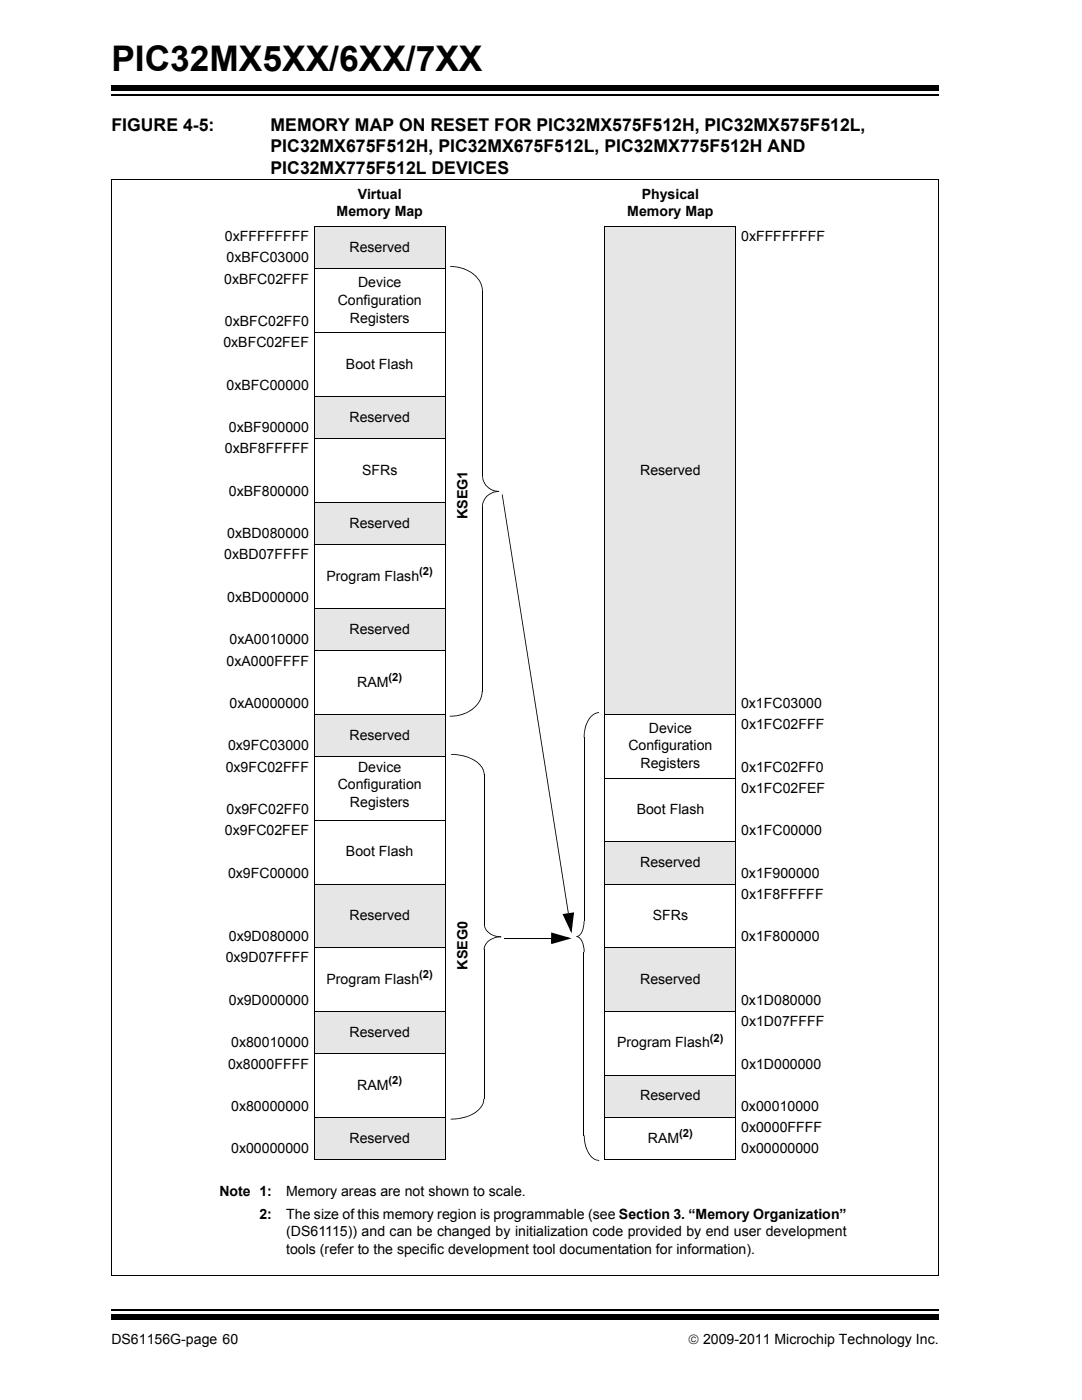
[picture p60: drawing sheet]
<svg xmlns="http://www.w3.org/2000/svg" width="216mm" height="279mm" viewBox="0 0 216 279" stroke-linecap="round" stroke-linejoin="round" font-family="sans-serif">
<defs><g id="words">
<text font-size="7" x="22.2" y="14.2">PIC32MX5XX/6XX/7XX</text>
<g font-size="3.5">
<text x="22.2" y="26.2">FIGURE 4-5:</text>
<text x="54" y="26.2">MEMORY MAP ON RESET FOR PIC32MX575F512H, PIC32MX575F512L,</text>
<text x="54" y="30.4">PIC32MX675F512H, PIC32MX675F512L, PIC32MX775F512H AND</text>
<text x="54" y="34.6">PIC32MX775F512L DEVICES</text>
</g>
<g font-size="2.8">
<text x="71.4" y="39.7">Virtual</text>
<text x="128.1" y="39.7">Physical</text>
<text x="67.2" y="43.2">Memory Map</text>
<text x="125.2" y="43.2">Memory Map</text>
<text x="44.9" y="48.2">0xFFFFFFFF</text>
<text x="45.2" y="52.4">0xBFC03000</text>
<text x="69.7" y="50.3">Reserved</text>
<text x="147.9" y="48.2">0xFFFFFFFF</text>
<text x="44.7" y="56.6">0xBFC02FFF</text>
<text x="71.5" y="57.3">Device</text>
<text x="44.9" y="65.1">0xBFC02FF0</text>
<text x="67.4" y="60.9">Configuration</text>
<text x="69.8" y="64.4">Registers</text>
<text x="44.6" y="69.3">0xBFC02FEF</text>
<text x="45.2" y="77.8">0xBFC00000</text>
<text x="69" y="73.6">Boot Flash</text>
<text x="45.7" y="86.3">0xBF900000</text>
<text x="69.7" y="84.1">Reserved</text>
<text x="44.9" y="90.5">0xBF8FFFFF</text>
<text x="72.2" y="94.7">SFRs</text>
<text x="127.7" y="94.7">Reserved</text>
<text x="45.7" y="99">0xBF800000</text>
<text x="45.4" y="107.4">0xBD080000</text>
<text x="69.7" y="105.3">Reserved</text>
<text x="93.3" y="103.6" transform="rotate(-90 93.3 103.6)">KSEG1</text>
<text x="44.7" y="111.7">0xBD07FFFF</text>
<text x="65.2" y="115.9">Program Flash</text>
<text x="45.4" y="120.1">0xBD000000</text>
<text x="45.8" y="128.6">0xA0010000</text>
<text x="69.7" y="126.5">Reserved</text>
<text x="45.2" y="132.8">0xA000FFFF</text>
<text x="71.3" y="137.1">RAM</text>
<text x="45.8" y="141.3">0xA0000000</text>
<text x="147.9" y="141.3">0x1FC03000</text>
<text x="45.5" y="149.8">0x9FC03000</text>
<text x="69.7" y="147.6">Reserved</text>
<text x="125.4" y="149.8">Configuration</text>
<text x="129.5" y="146.2">Device</text>
<text x="147.9" y="145.5">0x1FC02FFF</text>
<text x="45" y="154">0x9FC02FFF</text>
<text x="71.4" y="154">Device</text>
<text x="127.8" y="153.3">Registers</text>
<text x="147.9" y="154">0x1FC02FF0</text>
<text x="67.4" y="157.5">Configuration</text>
<text x="69.8" y="161">Registers</text>
<text x="147.9" y="158.2">0x1FC02FEF</text>
<text x="44.9" y="166.7">0x9FC02FEF</text>
<text x="45.2" y="162.5">0x9FC02FF0</text>
<text x="127" y="162.5">Boot Flash</text>
<text x="147.9" y="166.7">0x1FC00000</text>
<text x="69" y="170.9">Boot Flash</text>
<text x="127.7" y="173">Reserved</text>
<text x="45.5" y="175.2">0x9FC00000</text>
<text x="147.9" y="175.2">0x1F900000</text>
<text x="147.9" y="179.4">0x1F8FFFFF</text>
<text x="69.7" y="183.6">Reserved</text>
<text x="130.2" y="183.6">SFRs</text>
<text x="45.7" y="187.9">0x9D080000</text>
<text x="147.9" y="187.9">0x1F800000</text>
<text x="45" y="192.1">0x9D07FFFF</text>
<text x="65.2" y="196.3">Program Flash</text>
<text x="93.3" y="193.5" transform="rotate(-90 93.3 193.5)">KSEG0</text>
<text x="127.7" y="196.3">Reserved</text>
<text x="45.7" y="200.6">0x9D000000</text>
<text x="147.9" y="200.6">0x1D080000</text>
<text x="46.1" y="209">0x80010000</text>
<text x="69.7" y="206.9">Reserved</text>
<text x="123.1" y="209">Program Flash</text>
<text x="147.9" y="204.8">0x1D07FFFF</text>
<text x="45.5" y="213.3">0x8000FFFF</text>
<text x="147.9" y="213.3">0x1D000000</text>
<text x="46.1" y="221.7">0x80000000</text>
<text x="71.3" y="217.5">RAM</text>
<text x="127.7" y="219.6">Reserved</text>
<text x="147.9" y="221.7">0x00010000</text>
<text x="147.9" y="226">0x0000FFFF</text>
<text x="46.1" y="230.2">0x00000000</text>
<text x="69.7" y="228.1">Reserved</text>
<text x="129.3" y="228.1">RAM</text>
<text x="147.9" y="230.2">0x00000000</text>
<text x="43.8" y="238.7">Note 1:</text>
<text x="57.1" y="238.7">Memory areas are not shown to scale.</text>
<text x="51.8" y="243.2">2:</text>
<text x="57.1" y="243.2">The size of this memory region is programmable (see Section 3. “Memory Organization”</text>
<text x="57.1" y="246.8">(DS61115)) and can be changed by initialization code provided by end user development</text>
<text x="57.1" y="250.3">tools (refer to the specific development tool documentation for information).</text>
<text x="22.2" y="268.1">DS61156G-page 60</text>
<text x="137.3" y="268.1">© 2009-2011 Microchip Technology Inc.</text>
</g>
<g font-size="2.2">
<text x="83.7" y="114.7">(2)</text>
<text x="77.5" y="135.9">(2)</text>
<text x="83.7" y="195.2">(2)</text>
<text x="141.6" y="207.9">(2)</text>
<text x="77.5" y="216.3">(2)</text>
<text x="135.5" y="226.9">(2)</text>
</g>
</g></defs>
<path d="M22.2 18.9h165.1" fill="none" stroke="#000" stroke-width=".36"/>
<path d="M22.2 17h165.1v1h-165.1z" fill="#000"/>
<path d="M22.2 260.3h165.1v6h-165.1z" fill="#fff"/>
<path d="M22.2 261.4h165.1" fill="none" stroke="#000" stroke-width=".36"/>
<path d="M22.2 262.4h165.1v1h-165.1z" fill="#000"/>
<g fill="#e6e6e6">
<path d="M62.7 45.2h26.1v8.5h-26.1z"/>
<path d="M120.7 45.2h26.1v97.4h-26.1z"/>
<path d="M62.7 79.1h26.1v8.4h-26.1z"/>
<path d="M62.7 100.2h26.1v8.5h-26.1z"/>
<path d="M62.7 121.4h26.1v8.5h-26.1z"/>
<path d="M62.7 142.6h26.1v8.4h-26.1z"/>
<path d="M120.7 168h26.1v8.4h-26.1z"/>
<path d="M62.7 176.4h26.1v12.7h-26.1z"/>
<path d="M120.7 189.1h26.1v12.7h-26.1z"/>
<path d="M62.7 201.8h26.1v8.5h-26.1z"/>
<path d="M120.7 214.5h26.1v8.5h-26.1z"/>
</g>
<path d="M39.5 223h23.2v4.2h-23.2z" fill="#fff"/>
<path d="M62.7 223h26.1v8.5h-26.1z" fill="#e6e6e6"/>
<g fill="#fff">
<path d="M88.8 223h31.9v4.2h-31.9z"/>
<path d="M146.8 223h23.2v4.2h-23.2z"/>
<path d="M39.5 227.2h23.2v4.3h-23.2z"/>
<path d="M88.8 227.2h31.9v4.3h-31.9z"/>
<path d="M146.8 227.2h23.2v4.3h-23.2z"/>
</g>
<g fill="none" stroke="#000" stroke-width=".2">
<path d="M22.3 35.9h165M22.3 35.8v218.8M187.2 35.9v218.7M62.6 45.2h26.3M62.6 53.7h26.3M62.7 45.3v8.3M62.7 53.8v177.6M88.8 45.3v8.3M88.8 53.8v177.6M96.3 58.2v36.8M120.6 45.2h26.3M120.7 45.3v97.2"/>
<path d="M146.8 45.3v97.2M62.6 66.4h26.3M62.6 79.1h26.3M62.6 87.5h26.3M62.6 100.2h26.3M62.6 108.7h26.3M96.3 101.2v36.8M62.6 121.4h26.3M62.6 129.9h26.3M62.6 142.6h26.3M62.6 151h26.3M96.6 154.6v29.8"/>
<path d="M116.5 147.2v36.6M120.6 142.6h26.3M120.6 155.3h26.3M120.7 142.7v88.7M146.8 142.7v88.7M62.6 163.7h26.3M62.6 176.4h26.3M120.6 168h26.3M120.6 176.4h26.3M62.6 189.1h26.3M96.7 189.5v29.8M100.8 187.3h9.2"/>
<path d="M116.5 190v36.7M120.6 189.1h26.3M62.6 201.8h26.3M62.6 210.3h26.3M120.6 201.8h26.3M120.6 214.5h26.3M62.6 223h26.3M62.6 231.5h26.3M120.6 223h26.3M120.6 231.5h26.3M22.2 254.6h165"/>
</g>
<g fill="#000">
<path d="M89.8 53.1a6.3 6.3 0 0 1 6.4 4.1h-.1l-.4-.9-.6-.8-1.2-1.1-1.6-.7-1.2-.3-1.3-.1zM96.1 57.2h.1l.1 .5h-.1zM96.2 57.7h.1l.1 .5h-.2zM96.2 95h.2v.3h-.2zM96.2 95.3h.2v.3h-.1zM98.9 98.1l.3-.1v.2h-.3zM99.2 98h.3v.2h-.3zM96.3 95.6h.1l.5 1 .6 .7 .8 .5 1.3 .2v.1a3.3 3.3 0 0 1-2.6-1.1zM100.1 98.7l.2 .1zM100.1 98.8h.2l13.2 83.4-.2 .1zM96.9 99.1l1-.7 1-.3v.1l-.9 .4-1 .7-.5 1-.2 .9h-.1l.1-1zM91 142.8l1.8-.5 1.9-1.2 .9-1.3 .4-.9 .1-1h.2a5.6 5.6 0 0 1-5.2 5z"/>
<path d="M90 150.5a7.1 7.1 0 0 1 6.4 2.9l.2 .4-.2 .1-.4-.8-.6-.7-1.7-1.1-1.7-.5-2-.2zM89.7 142.9l.7-.1v.2h-.7zM90.4 142.8h.7v.1l-.7 .1zM96.4 153.8h.2l.1 .4h-.2zM96.5 154.2h.2v.4h-.2zM116.5 146.7h.1v.5h-.1zM116.5 146.2h.2l-.1 .5h-.1zM117.8 143l.8-.6 .9-.3v.2l-1.1 .4-.7 .7-.7 1.4-.3 1.4h-.2l.5-1.8zM97.1 188l.7-.5 1.5-.6v.2l-.6 .1-1.3 .8-.5 .6-.2 .9h-.2l.2-.8zM96.6 184.4h.1v.3h-.1zM96.6 184.7h.1l.1 .2-.2 .1zM99.3 186.9h.3v.2h-.3z"/>
<path d="M99.6 186.9h.4v.1l-.4 .1zM96.6 185l.2-.1 .3 .7 .8 .7 .8 .4 1.3 .2v.1a3.2 3.2 0 0 1-3.4-2zM100.7 187.2l.1 .1zM110 186.1l4 1.2-4 1.1 .1-.4 3.2-.9 .2 .3-3.4-.9 .1-.3 .1 .1v1h-.3zM110 187.3h.3v.9h-.3zM112.5 182.4l.9-.2 .1 .4-1 .2zM112.2 182.4l.5 .1 1.4 3.1-.3 .1 .4-3.4h.3l-.1 .2-.9 .1-.1-.4 1.2-.1-.6 4.2zM113.3 182.3h.2zM116.3 185h.2a2.5 2.5 0 0 1-1.1 1.9l-.4 .1v-.2l.5-.2 .4-.4zM115.1 186.8l.1 .1v.1h-.2zM115.2 186.9h.2l-.1 .2-.1-.1zM116.4 184.4h.2l-.1 .6h-.2z"/>
<path d="M116.5 183.8h.1v.6h-.2zM115.4 186.9l.6 .5a3.8 3.8 0 0 1 .6 2.6h-.1l-.3-1.7-.4-.8-.5-.4zM91.3 223.2l1.8-.4 1.9-1 1-1 .4-.7 .1-.8h.1a4.4 4.4 0 0 1-3.5 3.6l-1.8 .5zM89.9 223.3l.7-.1v.2h-.7zM90.6 223.2h.7v.2h-.7zM116.5 226.6h.2l.1 1.5 .5 1.7 .7 .9 1 .7-.1 .2a4.5 4.5 0 0 1-2.3-4zM119 231.4l.3 .1v.1h-.4zM119.3 231.5h.3l-.1 .2-.2-.1z"/>
</g>
<path d="M110.2 186.3l3.2 1-3.2 .9zM112.5 182.6l1.8-.3-.4 3.3z" fill="#000"/>
<use href="#words"/>
</svg>
